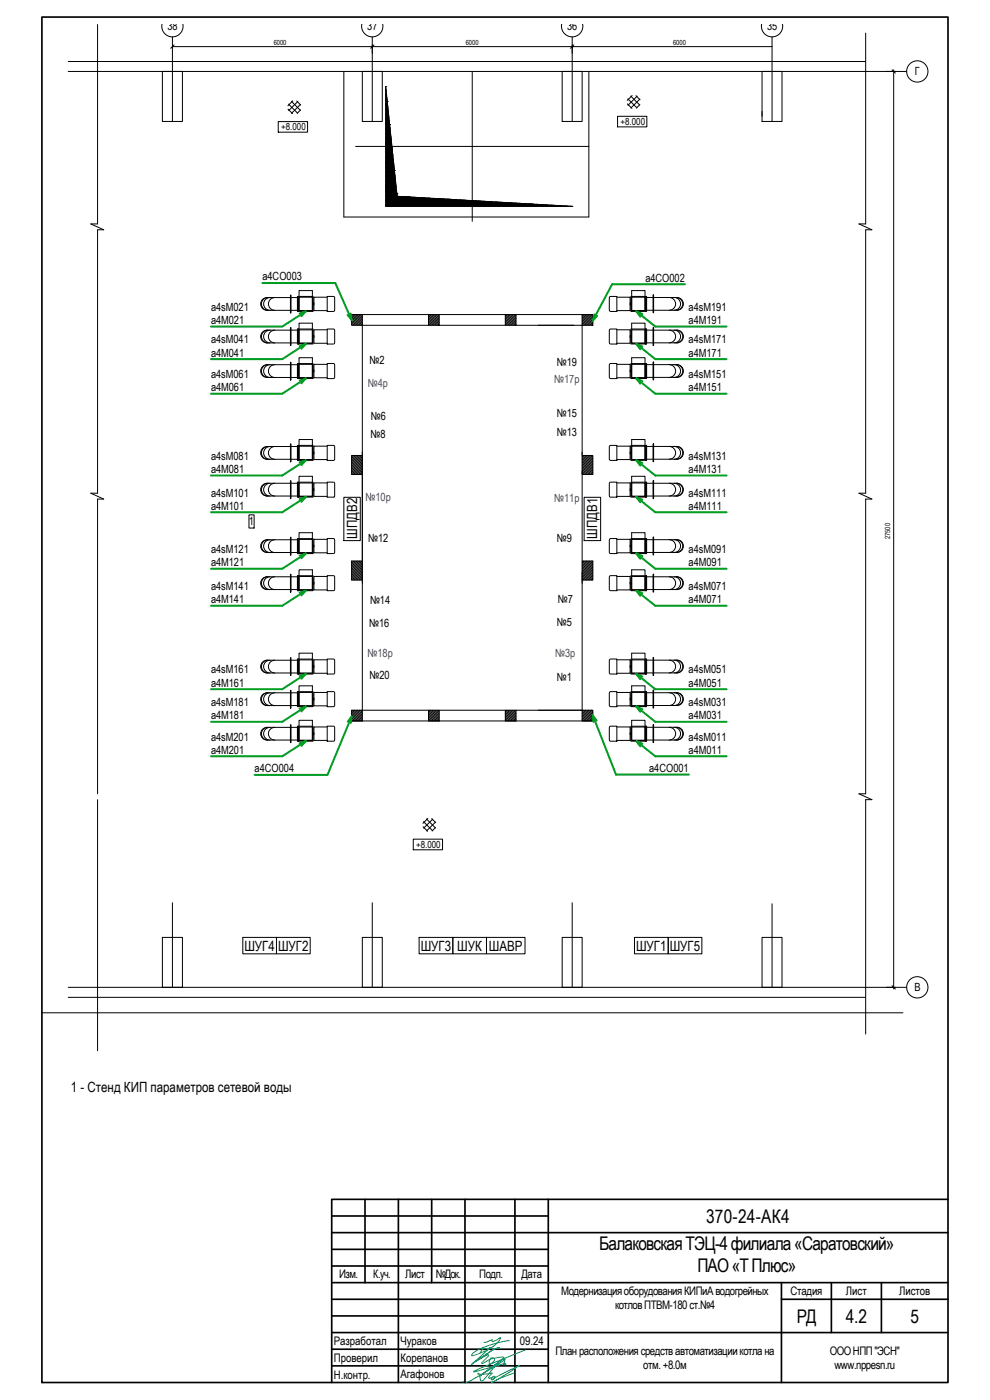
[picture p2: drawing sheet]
<svg xmlns="http://www.w3.org/2000/svg" width="297mm" height="420mm" viewBox="0 0 297 420" stroke-linecap="round" stroke-linejoin="round" font-family="sans-serif">
<defs><g id="words">
<g font-size="5.7">
<text x="211.9" y="366.9">370-24-АК4</text>
<text x="179.8" y="375.2">БалаковскаяТЭЦ-4филиала«Саратовский»</text>
<text x="209.2" y="381.8">ПАО«ТПлюс»</text>
<text x="239.1" y="396.9">РД</text>
<text x="253.8" y="396.9">4.2</text>
<text x="273.2" y="396.9">5</text>
</g>
<g font-size="4.2">
<text x="107.1" y="161.7" transform="rotate(-90 107.1 161.7)">ШПДВ2</text>
<text x="179.2" y="161.7" transform="rotate(-90 179.2 161.7)">ШПДВ1</text>
<text x="73.3" y="285.3">ШУГ4</text>
<text x="83.4" y="285.3">ШУГ2</text>
<text x="126.2" y="285.3">ШУГ3</text>
<text x="137.2" y="285.3">ШУК ШАВР</text>
<text x="190.8" y="285.3">ШУГ1</text>
<text x="201" y="285.3">ШУГ5</text>
<text x="21.3" y="327.8">1 - Стенд КИП параметров сетевой воды</text>
</g>
<g font-size="3.5">
<text x="101.8" y="383.6">Изм.</text>
<text x="112" y="383.6">К.уч.</text>
<text x="121.6" y="383.6">Лист</text>
<text x="130.8" y="383.6">№Док.</text>
<text x="143.8" y="383.6">Подп.</text>
<text x="156.4" y="383.6">Дата</text>
<text x="168.4" y="388.7">МодернизацияоборудованияКИПиАводогрейных</text>
<text x="237.2" y="388.7">Стадия</text>
<text x="253.8" y="388.7">Лист</text>
<text x="269.8" y="388.7">Листов</text>
<text x="184.5" y="392.8">котловПТВМ-180ст.№4</text>
<text x="100.1" y="403.7">Разработал</text>
<text x="120.1" y="403.6">Чураков</text>
<text x="156" y="403.8">09.24</text>
<text x="166.6" y="406.6">Планрасположениясредствавтоматизациикотлана</text>
<text x="249" y="406.6">ОООНПП&quot;ЭСН&quot;</text>
<text x="100.1" y="408.6">Проверил</text>
<text x="100.1" y="413.9">Н.контр.</text>
<text x="120.1" y="413.6">Агафонов</text>
<text x="120.1" y="408.8">Корепанов</text>
<text x="193" y="410.7">отм. +8.0м</text>
<text x="250.4" y="410.7">www.nppesn.ru</text>
</g>
<g font-size="3.4">
<text x="50.2" y="9">38</text>
<text x="110.2" y="9">37</text>
<text x="170.2" y="9">36</text>
<text x="230.1" y="9">35</text>
<text x="274.5" y="22.6">Г</text>
<text x="78.7" y="84.2">a4СО003</text>
<text x="193.7" y="84.5">a4СО002</text>
<text x="63.3" y="93.3">a4sM021</text>
<text x="206.6" y="93.3">a4sM191</text>
<text x="63.3" y="97.2">a4M021</text>
<text x="206.6" y="97.2">a4M191</text>
<text x="63.3" y="103">a4sM041</text>
<text x="63.3" y="107">a4M041</text>
<text x="206.6" y="103">a4sM171</text>
<text x="206.6" y="107">a4M171</text>
<text x="63.3" y="113.4">a4sM061</text>
<text x="110.9" y="109.2">№2</text>
<text x="167.1" y="109.7">№19</text>
<text x="206.6" y="113.4">a4sM151</text>
<text x="63.3" y="117.4">a4M061</text>
<text x="206.6" y="117.4">a4M151</text>
<text x="167.1" y="125.3">№15</text>
<text x="111.1" y="131.6">№8</text>
<text x="111.2" y="126">№6</text>
<text x="167.1" y="130.8">№13</text>
<text x="63.3" y="138">a4sM081</text>
<text x="206.6" y="138">a4sM131</text>
<text x="63.3" y="141.9">a4M081</text>
<text x="206.6" y="141.9">a4M131</text>
<text x="63.3" y="149">a4sM101</text>
<text x="206.6" y="149">a4sM111</text>
<text x="63.3" y="153">a4M101</text>
<text x="206.6" y="153">a4M111</text>
<text x="74.7" y="157.7">1</text>
<text x="63.3" y="165.9">a4sM121</text>
<text x="110.5" y="162.6">№12</text>
<text x="167.1" y="162.8">№9</text>
<text x="206.6" y="165.9">a4sM091</text>
<text x="63.3" y="169.9">a4M121</text>
<text x="206.6" y="169.9">a4M091</text>
<text x="63.3" y="177.1">a4sM141</text>
<text x="206.6" y="177.1">a4sM071</text>
<text x="63.3" y="181">a4M141</text>
<text x="111" y="181.4">№14</text>
<text x="167.3" y="181.1">№7</text>
<text x="206.6" y="181">a4M071</text>
<text x="110.7" y="188.2">№16</text>
<text x="167.1" y="187.9">№5</text>
<text x="63.3" y="202.1">a4sM161</text>
<text x="110.9" y="203.7">№20</text>
<text x="206.6" y="202.1">a4sM051</text>
<text x="63.3" y="206">a4M161</text>
<text x="167.1" y="204.4">№1</text>
<text x="206.6" y="206">a4M051</text>
<text x="63.3" y="211.9">a4sM181</text>
<text x="63.3" y="215.8">a4M181</text>
<text x="206.6" y="211.9">a4sM031</text>
<text x="206.6" y="215.8">a4M031</text>
<text x="63.3" y="222.3">a4sM201</text>
<text x="63.3" y="226.2">a4M201</text>
<text x="206.6" y="222.3">a4sM011</text>
<text x="206.6" y="226.2">a4M011</text>
<text x="76.4" y="231.8">a4СО004</text>
<text x="194.8" y="231.7">a4СО001</text>
<text x="274.3" y="297.5">В</text>
</g>
<g font-size="3.4" fill="#00f">
<text x="110.3" y="116.3">№4р</text>
<text x="166.3" y="114.9">№17р</text>
<text x="109.7" y="150.3">№10р</text>
<text x="166.3" y="150.5">№11р</text>
<text x="110.3" y="197.2">№18р</text>
<text x="166.6" y="197.2">№3р</text>
</g>
<g font-size="2.9">
<text x="84.4" y="39">+8.000</text>
<text x="186.2" y="37.4">+8.000</text>
<text x="124.9" y="254.4">+8.000</text>
</g>
<g font-size="2.1">
<text x="82.1" y="13.5">6000</text>
<text x="139.8" y="13.4">6000</text>
<text x="202" y="13.5">6000</text>
<text x="267" y="161.8" transform="rotate(-90 267 161.8)">27500</text>
</g>
</g></defs>
<g fill="none" stroke="#000" stroke-width=".5">
<path d="M12.6 5.1h271.8v409.8h-271.8zM109.5 359.9v25M119.5 359.9v55M129.5 359.9v25M139.5 359.9v55M154.5 359.9v55M164.5 359.9v55M284.4 359.9h-184.9v55M99.5 364.9h65M99.5 374.9h65M99.5 379.9h65M99.5 369.9h184.9"/>
<path d="M99.5 389.9h65M99.5 399.9h184.9M99.5 394.9h65M99.5 384.9h184.9M234.5 389.9h49.9M234.5 384.9v30M249.4 384.9v15M264.5 384.9v15M99.5 409.9h65M99.5 404.9h65"/>
</g>
<path d="M139 414.6l-.1 .3M147.6 414.9l4.9-2.8 3.4-2.4-5.5 2.8a3.8 3.8 0 0 1-2.6 1 .36 .36 0 0 1 .3-.5 .36 .36 0 0 1 .4 .5 .6 .6 0 0 1-.4 .6 .6 .6 0 0 1-.7-.3l.3-.4-1 .2a1.83 1.83 0 0 1 1-1.5h-.1a7.5 7.5 0 0 1-4.3 .1l.2-.1a1.22 1.22 0 0 1 .6 1.5 .56 .56 0 0 0 .2 .8 .56 .56 0 0 0 .8-.2l1.4-1.7a15.5 15.5 0 0 1 4.8-4.7h.2l.1 .2-3.4 2.3-6.8 4-1.7 .6M152.8 402.4a24.8 24.8 0 0 0-11 3.7l-.3 .7a14.6 14.6 0 0 0 8.4-4.7l.2-.7-2.1 1.2a.32 .32 0 0 1-.4-.2 .32 .32 0 0 1 .1-.4l-1.5 .7-1 .2M154.3 412l-3.8 1.4-3 1.5M157.5 405.2l-13.4 5.4-2.1 1.1 9.7-2.4 .1 .2-.3 .2-.4-.4 .3-.6a.46 .46 0 0 0-.1-.6 .46 .46 0 0 0-.5 0l-7 5 7.4-5.7-.6-.2-3.4 .6a.63 .63 0 0 1 1-.1 .63 .63 0 0 1-.1 1l-1.1 .6-.3-.4 .3-1-2.4 1.3v-.2l2-2.1-.2-.3-3.9 2.1 5.4-3.6 1.9-.6-1.9 .6-6.4 4.4 5.7-5.1-1.2 .4-.9-.3-1.1 1.6" fill="none" stroke="#008080" stroke-width=".3"/>
<g fill="none" stroke="#000" stroke-width=".3">
<path d="M20.5 18.5h239.2M29.3 7.4v59.8h-2.1l3.9 1.8h-1.8v79h-2.1l3.9 1.8h-1.8v88.4M48.6 7.3a3.2 3.2 0 0 0 3.1 3.8 3.2 3.2 0 0 0 3.2-3.8M51.7 14h179.9M51.7 11.1v25.3M52.2 13.5l-1 1M108.6 7.3a3.2 3.2 0 0 0 3.1 3.8 3.2 3.2 0 0 0 3.1-3.8M111.7 11.1v25.3M112.2 13.5l-1 1M168.5 7.3a3.2 3.2 0 0 0 3.2 3.8 3.2 3.2 0 0 0 3.1-3.8M171.7 11.1v25.4M172.2 13.5l-1 1"/>
<path d="M228.5 7.3a3.2 3.2 0 0 0 3.1 3.8 3.2 3.2 0 0 0 3.2-3.8M231.6 11.1v25.4M259.7 9.9v57.3h-2l3.9 1.8h-1.9v79h-2l3.9 1.8h-1.9v88.4h-2l3.9 1.8h-1.9v70.3M20.5 21.4h251.5M48.7 21.4h6v15h-6zM83.5 36.5h8.8v3.2h-8.8zM86.4 32.8l1.4 1.3M86.6 31.2l2.7 2.8M87.4 30.4l2.7 2.7M87.9 30.3l-1.5 1.4M89 30.3l1.2 1.2M89.3 30.5l-2.7 2.7"/>
<path d="M90.1 31.3l-2.6 2.7M90.2 33l-1 1M103.2 21.4v43.7h73.5v-43.7M108.7 21.4h6v15h-6zM115.7 26h.1M115.7 37.5h1.2M115.7 27.4h.2M115.7 28.9h.3M115.7 31.8h.6M115.7 33.2h.8M115.7 34.6h.9M115.7 36.1h1.1"/>
<path d="M115.7 38.9h1.4M115.7 30.3h.5M115.7 26l3.4 32.9 52.6 3h-56zM115.7 26.8h.1M115.7 28.3h.3M115.7 31.2h.5M115.7 32.6h.5M115.7 34h.5M115.7 35.5h.5M115.7 36.9h.5M115.7 38.4h.5M115.7 39.8h.5"/>
<path d="M115.7 29.7h.4M115.7 26.9h.1M115.7 28.4h.3M115.7 31.3h.5M115.7 32.7h.5M115.7 34.1h.5M115.7 35.6h.5M115.7 37h.5M115.7 38.5h.5M115.7 39.9h.5M115.7 29.8h.4M115.7 37.4h.5"/>
<path d="M115.7 27.3h.2M115.7 28.7h.3M115.7 31.6h.5M115.7 33.1h.5M115.7 34.5h.5M115.7 35.9h.5M115.7 38.8h.5M115.7 30.2h.5M115.7 27.1h.1M115.7 28.5h.3M115.7 31.4h.5M115.7 32.8h.5"/>
<path d="M115.7 34.3h.5M115.7 35.7h.5M115.7 37.1h.5M115.7 38.6h.5M115.7 30h.4M115.7 27.2h.1M115.7 28.6h.3M115.7 31.5h.5M115.7 33h.5M115.7 34.4h.5M115.7 35.8h.5M115.7 37.3h.5"/>
<path d="M115.7 30.1h.4M115.7 38.7h.5M115.7 26.7h.1M115.7 33.9h.8v.7M115.7 38.2h1.3M115.7 29.6h.4M115.8 27.4v.8M115.8 28.9v.7M115.8 30.3v.7M115.8 31.8v.7M115.8 33.2v.7M115.8 34.6v.7"/>
<path d="M115.8 36.1v.7M115.8 37.5v.7M115.8 38.9v.8M115.9 28.1l-.2 .1M115.9 28.9v.7M115.9 30.3v.7M115.9 31.8v.7M115.9 33.2v.7M115.9 34.6v.7M115.9 36.1v.7M115.9 37.5v.7M115.9 38.9v.8"/>
<path d="M116.1 29.2v.4M116.1 30.3v.7M116.1 31.8v.7M116.1 33.2v.7M116.1 34.6v.7M116.1 36.1v.7M116.1 37.5v.7M116.1 38.9v.8M116.2 30.4v31.5M116.2 36.2h.6M116.2 33.3h.3M116.2 30.4h.1"/>
<path d="M116.2 37.6h.7M116.2 39.1h.7M116.2 34.8h.4M116.2 31.9h.1M116.2 36.3h.6M116.2 33.4h.3M116.2 30.5h.1M116.2 34.9h.4M116.2 37.7h.7M116.2 39.2h.7M116.2 32h.2M116.2 38.1h.7"/>
<path d="M116.2 36.7h.6M116.2 33.8h.3M116.2 30.9h.1M116.2 35.2h.5M116.2 32.3h.2M116.2 39.5h.7M116.2 36.4h.6M116.2 33.5h.3M116.2 30.7h.1M116.2 35h.4M116.2 37.9h.7M116.2 39.3h.7"/>
<path d="M116.2 32.1h.2M116.2 36.6h.6M116.2 33.7h.3M116.2 30.8h.1M116.2 35.1h.5M116.2 32.2h.2M116.2 38h.7M116.2 39.4h.7M116.2 31h-.5M116.3 31.5v.3M116.3 32.5v.7M116.3 33.9v.7"/>
<path d="M116.3 35.3v.8M116.3 36.8v.7M116.3 38.2v.7M116.3 39.7v.7M116.4 32.5h-.7M116.4 32.7v.5M116.4 33.9v.7M116.4 35.3v.8M116.4 36.8v.7M116.4 38.2v.7M116.4 39.7v.7M116.5 35.3v.8"/>
<path d="M116.5 36.8v.7M116.5 38.2v.7M116.5 39.7v.7M116.6 35.3v.8M116.6 36.8v.7M116.6 38.2v.7M116.6 39.7v.7M116.7 35.3h-1M116.8 36.8v.7M116.8 38.2v.7M116.8 39.7v.7M116.8 36.8h-1.1"/>
<path d="M116.9 37.3v24.6M116.9 38.4h.1M116.9 39.8h.3M116.9 38.5h.1M116.9 39.9h.3M116.9 37.4h.1M116.9 38.8h.2M116.9 38.6h.1M116.9 38.7h.2M117 38.9v.8M117.1 39.6l-1.4 .1M141.7 21.4v45"/>
<path d="M168.7 21.4h6v15h-6zM185.3 34.9h8.8v3.2h-8.8zM188.2 31.2l1.4 1.3M188.4 29.7l2.7 2.7M189.3 28.8l2.6 2.7M189.7 28.7l-1.5 1.4M190.8 28.7l1.2 1.2M191.2 28.9l-2.8 2.7M192 29.8l-2.7 2.6M192 31.4l-1.1 1M228.6 21.4h6v15h-6zM228.6 33.4v1.5"/>
<path d="M267.7 21l.9 1M268.1 21v275.8M106.7 43.9h70M115.7 53.2h.5M115.7 40.4h1.5M115.7 45.4h2.1l-.1 .7M115.7 54.7h.5M115.7 56.1h.5M115.7 58.9h.5M115.7 41.8h1.7v.7M115.7 43.3h1.8M115.7 46.9h2.2"/>
<path d="M115.7 57.5h.5M115.7 48.3h2.3M115.7 49.7h2.5M115.7 51.2h2.6M115.7 52.6h2.8M115.7 59h.5M115.7 54.1h2.9M115.7 55.5h3.1M115.7 51.9h2.7M115.7 53.3h2.9M115.7 54.8h3M115.7 56.2h3.2"/>
<path d="M115.7 58.4h3.4M115.7 57.7h3.3M115.7 41.2h.5M115.7 42.7h.5M115.7 44.1h.5M115.7 45.6h.5M115.7 47h.5M115.7 48.4h.5M115.7 49.9h.5M115.7 51.3h.5M115.7 59.8h19.4v.7M115.7 52.7h.5"/>
<path d="M115.7 54.2h.5M115.7 55.6h.5M115.7 57.1h.5M115.7 58.5h.5M115.7 41.3h.5M115.7 42.8h.5M115.7 44.2h.5M115.7 45.7h.5M115.7 47.1h.5M115.7 59.9h.5M115.7 48.5h.5M115.7 50h.5"/>
<path d="M115.7 51.4h.5M115.7 52.9h.5M115.7 54.3h.5M115.7 55.7h.5M115.7 57.2h.5M115.7 58.6h.5M115.7 40.3h.5M115.7 41.7h.5M115.7 43.1h.5M115.7 44.6h.5M115.7 40h.5M115.7 46h.5"/>
<path d="M115.7 47.5h.5M115.7 41.5h.5M115.7 42.9h.5M115.7 48.9h.5M115.7 44.3h.5M115.7 50.3h.5M115.7 45.8h.5M115.7 47.2h.5M115.7 51.8h.5M115.7 48.7h.5M115.7 50.1h.5M115.7 51.5h.5"/>
<path d="M115.7 40.2h.5M115.7 53h.5M115.7 41.6h.5M115.7 43h.5M115.7 54.4h.5M115.7 55.9h.5M115.7 44.5h.5M115.7 57.3h.5M115.7 45.9h.5M115.7 47.4h.5M115.7 58.7h.5M115.7 48.8h.5"/>
<path d="M115.7 50.2h.5M115.7 41.1h1.6M115.7 42.5h1.8M115.7 51.7h.5M115.7 53.1h.5M115.7 54.5h.5M115.7 56h.5M115.7 57.4h.5M115.8 40.4v.7M115.8 41.8v.7M115.8 43.3v.7M115.8 44.7v.7"/>
<path d="M115.8 46.1v.8M115.8 47.6v.7M115.8 49v.7M115.8 50.5v.7M115.8 51.9v.7M115.8 53.3v.8M115.8 54.8v.7M115.8 56.2v.7M115.8 57.7v.7M115.8 59.1v.7M115.9 50.5v.7M115.9 51.9v.7"/>
<path d="M115.9 53.3v.8M115.9 54.8v.7M115.9 56.2v.7M115.9 57.7v.7M115.9 59.1v.7M115.9 40.4v.7M115.9 41.8v.7M115.9 43.3v.7M115.9 44.7v.7M115.9 46.1v.8M115.9 47.6v.7M115.9 49v.7"/>
<path d="M116.1 40.4v.7M116.1 41.8v.7M116.1 43.3v.7M116.1 44.7v.7M116.1 46.1v.8M116.1 47.6v.7M116.1 49v.7M116.1 50.5v.7M116.1 51.9v.7M116.1 53.3v.8M116.1 54.8v.7M116.1 56.2v.7"/>
<path d="M116.1 57.7v.7M116.1 59.1v.7M116.2 53.9h.7M116.2 55.4h.7M116.2 56.8h.7M116.2 58.3h.7M116.2 59.6h.7M116.2 59.7h.7M116.2 40.5h.7M116.2 42h.7M116.2 43.4h.7M116.2 44.8h.7"/>
<path d="M116.2 46.3h.7M116.2 47.7h.7M116.2 49.1h.7M116.2 50.6h.7M116.2 52h.7M116.2 53.5h.7M116.2 54.9h.7M116.2 56.3h.7M116.2 57.8h.7M116.2 59.2h.7M116.2 40.6h.7M116.2 42.1h.7"/>
<path d="M116.2 43.5h.7M116.2 44.9h.7M116.2 46.4h.7M116.2 47.8h.7M116.2 49.3h.7M116.2 50.7h.7M116.2 52.1h.7M116.2 53.6h.7M116.2 55h.7M116.2 56.5h.7M116.2 57.9h.7M116.2 59.3h.7"/>
<path d="M116.2 41h.7M116.2 42.4h.7M116.2 43.9h.7M116.2 45.3h.7M116.2 46.7h.7M116.2 40.7h.7M116.2 48.2h.7M116.2 42.2h.7M116.2 43.6h.7M116.2 49.6h.7M116.2 45.1h.7M116.2 46.5h.7"/>
<path d="M116.2 51.1h.7M116.2 47.9h.7M116.2 49.4h.7M116.2 52.5h.7M116.2 50.8h.7M116.2 52.3h.7M116.2 40.9h.7M116.2 53.7h.7M116.2 42.3h.7M116.2 43.8h.7M116.2 55.1h.7M116.2 56.6h.7"/>
<path d="M116.2 45.2h.7M116.2 46.6h.7M116.2 58h.7M116.2 48.1h.7M116.2 49.5h.7M116.2 50.9h.7M116.2 52.4h.7M116.2 53.8h.7M116.2 59.5h.7M116.2 55.3h.7M116.2 56.7h.7M116.2 58.1h.7"/>
<path d="M116.3 41.1v.7M116.3 42.5v.8M116.3 44v.7M116.3 45.4v.7M116.3 46.9v.7M116.3 48.3v.7M116.3 49.7v.8M116.3 51.2v.7M116.3 52.6v.7M116.3 54.1v.7M116.3 55.5v.7M116.3 56.9v.8"/>
<path d="M116.3 58.4v.7M116.3 59.8v.7M116.4 41.1v.7M116.4 42.5v.8M116.4 44v.7M116.4 45.4v.7M116.4 46.9v.7M116.4 48.3v.7M116.4 49.7v.8M116.4 51.2v.7M116.4 52.6v.7M116.4 54.1v.7"/>
<path d="M116.4 55.5v.7M116.4 56.9v.8M116.4 58.4v.7M116.4 59.8v.7M116.5 41.1v.7M116.5 42.5v.8M116.5 44v.7M116.5 45.4v.7M116.5 46.9v.7M116.5 48.3v.7M116.5 49.7v.8M116.5 51.2v.7"/>
<path d="M116.5 52.6v.7M116.5 54.1v.7M116.5 55.5v.7M116.5 56.9v.8M116.5 58.4v.7M116.5 59.8v.7M116.6 41.1v.7M116.6 42.5v.8M116.6 44v.7M116.6 45.4v.7M116.6 46.9v.7M116.6 48.3v.7"/>
<path d="M116.6 49.7v.8M116.6 51.2v.7M116.6 52.6v.7M116.6 54.1v.7M116.6 55.5v.7M116.6 56.9v.8M116.6 58.4v.7M116.6 59.8v.7M116.8 41.1v.7M116.8 42.5v.8M116.8 44v.7M116.8 45.4v.7"/>
<path d="M116.8 46.9v.7M116.8 48.3v.7M116.8 49.7v.8M116.8 51.2v.7M116.8 52.6v.7M116.8 54.1v.7M116.8 55.5v.7M116.8 56.9v.8M116.8 58.4v.7M116.8 59.8v.7M116.9 53.2h.7M116.9 54.7h.7"/>
<path d="M116.9 56.1h.7M116.9 58.9h.7M116.9 57.5h.7M116.9 59h.7M116.9 41.2h.4M116.9 42.7h.6M116.9 44.1h.7M116.9 45.6h.7M116.9 47h.7M116.9 48.4h.7M116.9 49.9h.7M116.9 51.3h.7"/>
<path d="M116.9 52.7h.7M116.9 54.2h.7M116.9 55.6h.7M116.9 57.1h.7M116.9 58.5h.7M116.9 41.3h.4M116.9 42.8h.6M116.9 44.2h.7v17.7M116.9 45.7h.7M116.9 47.1h.7M116.9 59.9h.7M116.9 48.5h.7"/>
<path d="M116.9 50h.7M116.9 51.4h.7M116.9 52.9h.7M116.9 54.3h.7M116.9 55.7h.7M116.9 57.2h.7M116.9 58.6h.7M116.9 40.3h.3M116.9 41.7h.5M116.9 43.1h.6M116.9 44.6h.7M116.9 40h.3"/>
<path d="M116.9 46h.7M116.9 47.5h.7M116.9 41.5h.4M116.9 42.9h.6M116.9 48.9h.7M116.9 44.3h.7M116.9 50.3h.7M116.9 45.8h.7M116.9 47.2h.7M116.9 51.8h.7M116.9 48.7h.7M116.9 50.1h.7"/>
<path d="M116.9 51.5h.7M116.9 53h.7M116.9 40.2h.3M116.9 54.4h.7M116.9 55.9h.7M116.9 41.6h.4M116.9 43h.6M116.9 44.5h.7M116.9 57.3h.7M116.9 45.9h.7M116.9 47.4h.7M116.9 58.7h.7"/>
<path d="M116.9 48.8h.7M116.9 50.2h.7M116.9 51.7h.7M116.9 53.1h.7M116.9 54.5h.7M116.9 56h.7M116.9 57.4h.7M117 40.4v.7M117 41.8v.7M117 43.3v.7M117 44.7v.7M117 46.1v.8"/>
<path d="M117 47.6v.7M117 49v.7M117 50.5v.7M117 51.9v.7M117 53.3v.8M117 54.8v.7M117 56.2v.7M117 57.7v.7M117 59.1v.7M117.1 40.4v.7M117.1 41.8v.7M117.1 43.3v.7"/>
<path d="M117.1 44.7v.7M117.1 46.1v.8M117.1 47.6v.7M117.1 49v.7M117.1 50.5v.7M117.1 51.9v.7M117.1 53.3v.8M117.1 54.8v.7M117.1 56.2v.7M117.1 57.7v.7M117.1 59.1v.7M117.3 40.7v.4"/>
<path d="M117.3 41.8v.7M117.3 43.3v.7M117.3 44.7v.7M117.3 46.1v.8M117.3 47.6v.7M117.3 49v.7M117.3 50.5v.7M117.3 51.9v.7M117.3 53.3v.8M117.3 54.8v.7M117.3 56.2v.7M117.3 57.7v.7"/>
<path d="M117.3 59.1v.7M117.4 43.3v.7M117.4 44.7v.7M117.4 46.1v.8M117.4 47.6v.7M117.4 49v.7M117.4 50.5v.7M117.4 51.9v.7M117.4 53.3v.8M117.4 54.8v.7M117.4 56.2v.7M117.4 57.7v.7"/>
<path d="M117.4 59.1v.7M117.5 50.5v.7M117.5 51.9v.7M117.5 53.3v.8M117.5 54.8v.7M117.5 56.2v.7M117.5 57.7v.7M117.5 59.1v.7M117.5 43.3v.7M117.5 44.7v.7M117.5 46.1v.8M117.5 47.6v.7"/>
<path d="M117.5 49v.7M117.6 53.9h.7M117.6 55.4h.7M117.6 56.8h.7M117.6 58.3h.7M117.6 59.6h.7M117.6 59.7h.7M117.6 44.8h.1M117.6 46.3h.2M117.6 47.7h.4M117.6 49.1h.5M117.6 50.6h.7"/>
<path d="M117.6 52h.7M117.6 53.5h.7M117.6 54.9h.7M117.6 56.3h.7M117.6 57.8h.7M117.6 59.2h.7M117.6 44.9h.1M117.6 46.4h.3M117.6 47.8h.4M117.6 49.3h.6M117.6 50.7h.7M117.6 52.1h.7"/>
<path d="M117.6 53.6h.7M117.6 55h.7M117.6 56.5h.7M117.6 57.9h.7M117.6 59.3h.7M117.6 45.3h.1M117.6 46.7h.3M117.6 48.2h.4M117.6 45.1h.1M117.6 49.6h.6M117.6 46.5h.3M117.6 51.1h.7v10.8"/>
<path d="M117.6 47.9h.4M117.6 49.4h.6M117.6 52.5h.7M117.6 50.8h.7M117.6 52.3h.7M117.6 53.7h.7M117.6 55.1h.7M117.6 56.6h.7M117.6 58h.7M117.6 45.2h.1M117.6 46.6h.3M117.6 48.1h.4"/>
<path d="M117.6 49.5h.6M117.6 50.9h.7M117.6 52.4h.7M117.6 53.8h.7M117.6 59.5h.7M117.6 55.3h.7M117.6 56.7h.7M117.6 58.1h.7M117.7 44.7h-2M117.7 46.9v.7M117.7 48.3v.7M117.7 49.7v.8"/>
<path d="M117.7 51.2v.7M117.7 52.6v.7M117.7 54.1v.7M117.7 55.5v.7M117.7 56.9v.8M117.7 58.4v.7M117.7 59.8v.7M117.8 46.1h-2.1M117.9 46.9v.7M117.9 48.3v.7M117.9 49.7v.8M117.9 51.2v.7"/>
<path d="M117.9 52.6v.7M117.9 54.1v.7M117.9 55.5v.7M117.9 56.9v.8M117.9 58.4v.7M117.9 59.8v.7M118 47.6h-2.3M118 48.3v.7M118 49.7v.8M118 51.2v.7M118 52.6v.7M118 54.1v.7"/>
<path d="M118 55.5v.7M118 56.9v.8M118 58.4v.7M118 59.8v.7M118.1 48.8v.2M118.1 49.7v.8M118.1 51.2v.7M118.1 52.6v.7M118.1 54.1v.7M118.1 55.5v.7M118.1 56.9v.8M118.1 58.4v.7"/>
<path d="M118.1 59.8v.7M118.1 49h-2.4M118.2 49.9v.6M118.2 51.2v.7M118.2 52.6v.7M118.2 54.1v.7M118.2 55.5v.7M118.2 56.9v.8M118.2 58.4v.7M118.2 59.8v.7M118.3 50.5h-2.6M118.3 53.2h.3"/>
<path d="M118.3 54.7h.4M118.3 56.1h.6M118.3 57.5h.7M118.3 51.2h.1M118.3 59h.8M118.3 51.3h.1M118.3 52.7h.2M118.3 54.2h.4M118.3 55.6h.5M118.3 57.1h.7M118.3 58.5h.8M118.3 59.9h.8"/>
<path d="M118.3 51.4h.1M118.3 52.9h.2M118.3 54.3h.4M118.3 55.7h.5M118.3 57.2h.7M118.3 58.6h.8M118.3 51.8h.1M118.3 51.5h.1M118.3 53h.2M118.3 54.4h.4M118.3 55.9h.5M118.3 57.3h.7"/>
<path d="M118.3 58.7h.8M118.3 51.7h.1M118.3 53.1h.3M118.3 54.5h.4M118.3 56h.6M118.3 57.4h.7M118.3 58.9h.8M118.4 52.2v.4M118.4 53.3v.8M118.4 54.8v.7M118.4 56.2v.7M118.4 57.7v.7"/>
<path d="M118.4 59.1v.7M118.6 53.4v.7M118.6 54.8v.7M118.6 56.2v.7M118.6 57.7v.7M118.6 59.1v.7M118.7 54.8v.7M118.7 56.2v.7M118.7 57.7v.7M118.7 59.1v.7M118.8 56.2v.7M118.8 57.7v.7"/>
<path d="M118.8 59.1v.7M118.9 56.8l-3.2 .1M118.9 57.7v.7M118.9 59.1v.7M119.1 58v3.9M119.1 58.3h.1M119.1 59.6h.7M119.1 59.7h.7M119.1 59.2h.7M119.1 59.3h.7M119.1 58h.1M119.1 59.5h.7"/>
<path d="M119.1 58.1h.1M119.2 58.9v.2M119.2 59.8v.7M119.3 58.9v.2M119.3 59.8v.7M119.4 58.9v.2M119.4 59.8v.7M119.5 58.9v.2M119.5 59.8v.7M119.7 58.9v.2M119.7 59.8v.7M119.8 59.9h.7"/>
<path d="M119.9 59.1v.7M120 59.1v.7M120.1 59.1v.7M120.2 59.1v.7M120.4 59.1v.7M120.5 59.6h.7M120.5 59.7h.7M120.5 59.2h.7M120.5 59.3h.7M120.5 59.5h.7M120.6 59v.1M120.6 59.8v.7"/>
<path d="M120.7 59v.1M120.7 59.8v.7M120.9 59v.1M120.9 59.8v.7M121 59v.1M121 59.8v.7M121.1 59v.1M121.1 59.8v.7M121.2 59v2.9M121.2 59.9h.7M121.3 59.1v.7M121.5 59.1v.7"/>
<path d="M121.6 59.1v.7M121.7 59.1v.7M121.8 59.1v.7M121.9 59.1v2.8M121.9 59.6h.8M121.9 59.7h.8M121.9 59.2h.8M121.9 59.3h.8M121.9 59.5h.8M122 59.1h.1M122 59.8v.7M122.2 59.1h.1"/>
<path d="M122.2 59.8v.7M122.3 59.1h.1M122.3 59.8v.7M122.4 59.1h.1M122.4 59.8v.7M122.5 59.1h.1M122.5 59.8v.7M122.7 59.1v2.8M122.7 59.1h-7M122.7 59.1h.1M122.7 59.9h.7M122.8 59.1v.7"/>
<path d="M122.9 59.1v.7M123 59.1v.7M123.1 59.1v.7M123.3 59.1v.7M123.4 59.1v2.8M123.4 59.6h.7M123.4 59.7h.7M123.4 59.2h.7M123.4 59.3h.7M123.4 59.5h.7M123.5 59.8v.7M123.6 59.8v.7"/>
<path d="M123.7 59.8v.7M123.8 59.8v.7M124 59.8v.7M124.1 59.2v2.7M124.1 59.9h.7M124.2 59.2v.6M124.3 59.2v.6M124.5 59.2v.6M124.6 59.2v.6M124.7 59.2v.6M124.8 59.2v2.7M124.8 59.6h.7"/>
<path d="M124.8 59.7h.7M124.8 59.3h.7M124.8 59.5h.7M124.9 59.8v.7M125.1 59.8v.7M125.2 59.8v.7M125.3 59.8v.7M125.4 59.8v.7M125.5 59.3v2.6M125.5 59.9h.8M125.6 59.3v.5M125.8 59.3v.5"/>
<path d="M125.9 59.3v.5M126 59.3v.5M126.1 59.3v.5M126.3 59.6h.7M126.3 59.7h.7M126.3 59.5h.7M126.4 59.8v.7M126.5 59.8v.7M126.6 59.8v.7M126.7 59.8v.7M126.8 59.3h-.5v2.6M126.9 59.8v.7"/>
<path d="M127 59.4v2.5M127 59.9h.7M127.1 59.4v.4M127.2 59.4v.4M127.3 59.4v.4M127.4 59.4v.4M127.6 59.4v.4M127.7 59.6h.7M127.7 59.7h.7M127.7 59.4v2.5M127.7 59.5h.7M127.8 59.8v.7"/>
<path d="M127.9 59.8v.7M128.1 59.8v.7M128.2 59.8v.7M128.3 59.8v.7M128.4 59.4v2.5M128.4 59.9h.7M128.5 59.4v.4M128.7 59.4v.4M128.8 59.5v.3M128.9 59.5v.3M129 59.5v.3M129.1 59.6h.8v2.3"/>
<path d="M129.1 59.7h.8M129.1 59.5v2.4M129.2 59.8v.7M129.4 59.8v.7M129.5 59.8v.7M129.6 59.8v.7M129.7 59.8v.7M129.9 59.9h.7M130 59.5v.3M130.1 59.5v.3M130.2 59.5v.3M130.3 59.5v.3"/>
<path d="M130.5 59.5v.3M130.6 59.7h.7M130.7 59.8v.7M130.8 59.8v.7M130.9 59.8v.7M131 59.6h-.4v2.3M131 59.8v.7M131.2 59.8v.7M131.3 59.6v2.3M131.3 59.9h.7M131.4 59.6v.2M131.5 59.6v.2"/>
<path d="M131.7 59.6v.2M131.8 59.6v.2M131.9 59.6v.2M132 59.7h.7v2.2M132 59.6v2.3M132.1 59.8v.7M132.2 59.8v.7M132.4 59.8v.7M132.5 59.8v.7M132.6 59.8v.7M132.7 59.9h.8M132.8 59.7v.1"/>
<path d="M133 59.7v.1M133.1 59.7v.1M133.2 59.7v.1M133.3 59.7v.1M133.5 59.7v2.2M133.6 59.8v.7M133.7 59.8v.7M133.8 59.8v.7M133.9 59.8v.7M134 59.8v.7M134.2 59.8v2.1M134.2 59.9h.7"/>
<path d="M134.3 59.8h.1M134.4 59.8h.1M134.5 59.8h.1M134.6 59.8h.1M134.8 59.8h.1M134.9 59.8v2.1M135 59.8v.7M135.3 59.8v.7M135.4 59.8v.7M135.5 59.8v.7M135.6 59.9h.7M135.6 59.8v2.1"/>
<path d="M136.3 59.9v2M136.4 59.9v.6M136.6 59.9v.6M136.7 59.9v.6M136.8 59.9v.6M136.9 59.9v.6M137.2 59.9l-.1 2M137.8 60v1.9M137.9 60v.5M138 60v.5M138.1 60v.5M115.7 61.5h.5"/>
<path d="M115.7 60.3h.5M115.7 60.4h.5M115.7 61.6h.5M115.7 60.5h31.9v.8M115.7 61.3h44.4v.6M115.7 61.7h.5M115.7 60.1h.5M115.7 61.8h.5M115.7 61.4h.5M115.7 60.2h.5M115.8 60.5v.8M115.9 60.5v.8"/>
<path d="M116.1 60.5v.8M116.2 60.9h.7M116.2 61h.7M116.2 61.1h.7M116.2 60.7h.7M116.2 60.8h.7M116.3 61.3v.6M116.4 61.3v.6M116.5 61.3v.6M116.6 61.3v.6M116.8 61.3v.6M116.9 61.5h.7"/>
<path d="M116.9 60.3h.7M116.9 60.4h.7M116.9 61.6h.7M116.9 61.7h.7M116.9 60.1h.7M116.9 61.8h.7M116.9 61.4h.7M116.9 60.2h.7M117 60.5v.8M117.1 60.5v.8M117.3 60.5v.8M117.4 60.5v.8"/>
<path d="M117.5 60.5v.8M117.6 60.9h.7M117.6 61h.7M117.6 61.1h.7M117.6 60.7h.7M117.6 60.8h.7M117.7 61.3v.6M117.9 61.3v.6M118 61.3v.6M118.1 61.3v.6M118.2 61.3v.6M118.3 61.5h.8"/>
<path d="M118.3 60.3h.8M118.3 60.4h.8M118.3 61.6h.8M118.3 61.7h.8M118.3 60.1h.8M118.3 61.8h.8M118.3 61.4h.8M118.3 60.2h.8M118.4 60.5v.8M118.6 60.5v.8M118.7 60.5v.8M118.8 60.5v.8"/>
<path d="M118.9 60.5v.8M119.1 60.9h.7M119.1 61h.7M119.1 61.1h.7M119.1 60.7h.7M119.1 60.8h.7M119.2 61.3v.6M119.3 61.3v.6M119.4 61.3v.6M119.5 61.3v.6M119.7 61.3v.6M119.8 61.9v-2.9h.7v2.9"/>
<path d="M119.8 61.5h.7M119.8 60.3h.7M119.8 60.4h.7M119.8 61.6h.7M119.8 61.7h.7M119.8 60.1h.7M119.8 61.8h.7M119.8 61.4h.7M119.8 60.2h.7M119.9 60.5v.8M120 60.5v.8M120.1 60.5v.8"/>
<path d="M120.2 60.5v.8M120.4 60.5v.8M120.5 60.9h.7M120.5 61h.7M120.5 61.1h.7M120.5 60.7h.7M120.5 60.8h.7M120.6 61.3v.6M120.7 61.3v.6M120.9 61.3v.6M121 61.3v.6M121.1 61.3v.6"/>
<path d="M121.2 61.5h.7M121.2 60.3h.7M121.2 60.4h.7M121.2 61.6h.7M121.2 61.7h.7M121.2 60.1h.7M121.2 61.8h.7M121.2 61.4h.7M121.2 60.2h.7M121.3 60.5v.8M121.5 60.5v.8M121.6 60.5v.8"/>
<path d="M121.7 60.5v.8M121.8 60.5v.8M121.9 60.9h.8M121.9 61h.8M121.9 61.1h.8M121.9 60.7h.8M121.9 60.8h.8M122 61.3v.6M122.2 61.3v.6M122.3 61.3v.6M122.4 61.3v.6M122.5 61.3v.6"/>
<path d="M122.7 61.5h.7M122.7 60.3h.7M122.7 60.4h.7M122.7 61.6h.7M122.7 61.7h.7M122.7 60.1h.7M122.7 61.8h.7M122.7 61.4h.7M122.7 60.2h.7M122.8 60.5v.8M122.9 60.5v.8M123 60.5v.8"/>
<path d="M123.1 60.5v.8M123.3 60.5v.8M123.4 60.9h.7M123.4 61h.7M123.4 61.1h.7M123.4 60.7h.7M123.4 60.8h.7M123.5 61.3v.6M123.6 61.3v.6M123.7 61.3v.6M123.8 61.3v.6M124 61.3v.6"/>
<path d="M124.1 61.5h.7M124.1 60.3h.7M124.1 60.4h.7M124.1 61.6h.7M124.1 61.7h.7M124.1 60.1h.7M124.1 61.8h.7M124.1 61.4h.7M124.1 60.2h.7M124.2 60.5v.8M124.3 60.5v.8M124.5 60.5v.8"/>
<path d="M124.6 60.5v.8M124.7 60.5v.8M124.8 60.9h.7M124.8 61h.7M124.8 61.1h.7M124.8 60.7h.7M124.8 60.8h.7M124.9 61.3v.6M125.1 61.3v.6M125.2 61.3v.6M125.3 61.3v.6M125.4 61.3v.6"/>
<path d="M125.5 61.5h.8M125.5 60.3h.8M125.5 60.4h.8M125.5 61.6h.8M125.5 61.7h.8M125.5 60.1h.8M125.5 61.8h.8M125.5 61.4h.8M125.5 60.2h.8M125.6 60.5v.8M125.8 60.5v.8M125.9 60.5v.8"/>
<path d="M126 60.5v.8M126.1 60.5v.8M126.3 60.9h.7M126.3 61h.7M126.3 61.1h.7M126.3 60.7h.7M126.3 60.8h.7M126.4 61.3v.6M126.5 61.3v.6M126.6 61.3v.6M126.7 61.3v.6M126.9 61.3v.6"/>
<path d="M127 61.5h.7M127 60.3h.7M127 60.4h.7M127 61.6h.7M127 61.7h.7M127 60.1h.7M127 61.8h.7M127 61.4h.7M127 60.2h.7M127.1 60.5v.8M127.2 60.5v.8M127.3 60.5v.8"/>
<path d="M127.4 60.5v.8M127.6 60.5v.8M127.7 60.9h.7M127.7 61h.7M127.7 61.1h.7M127.7 60.7h.7M127.7 60.8h.7M127.8 61.3v.6M127.9 61.3v.6M128.1 61.3v.6M128.2 61.3v.6M128.3 61.3v.6"/>
<path d="M128.4 61.5h.7M128.4 60.3h.7M128.4 60.4h.7M128.4 61.6h.7M128.4 61.7h.7M128.4 60.1h.7M128.4 61.8h.7M128.4 61.4h.7M128.4 60.2h.7M128.5 60.5v.8M128.7 60.5v.8M128.8 60.5v.8"/>
<path d="M128.9 60.5v.8M129 60.5v.8M129.1 60.9h.8M129.1 61h.8M129.1 61.1h.8M129.1 60.7h.8M129.1 60.8h.8M129.2 61.3v.6M129.4 61.3v.6M129.5 61.3v.6M129.6 61.3v.6M129.7 61.3v.6"/>
<path d="M129.9 61.5h.7M129.9 60.3h.7M129.9 60.4h.7M129.9 61.6h.7M129.9 61.7h.7M129.9 60.1h.7M129.9 61.8h.7M129.9 61.4h.7M129.9 60.2h.7M130 60.5v.8M130.1 60.5v.8M130.2 60.5v.8"/>
<path d="M130.3 60.5v.8M130.5 60.5v.8M130.6 60.9h.7M130.6 61h.7M130.6 61.1h.7M130.6 60.7h.7M130.6 60.8h.7M130.7 61.3v.6M130.8 61.3v.6M130.9 61.3v.6M131 61.3v.6M131.2 61.3v.6"/>
<path d="M131.3 61.5h.7M131.3 60.3h.7M131.3 60.4h.7M131.3 61.6h.7M131.3 61.7h.7M131.3 60.1h.7M131.3 61.8h.7M131.3 61.4h.7M131.3 60.2h.7M131.4 60.5v.8M131.5 60.5v.8M131.7 60.5v.8"/>
<path d="M131.8 60.5v.8M131.9 60.5v.8M132 60.9h.7M132 61h.7M132 61.1h.7M132 60.7h.7M132 60.8h.7M132.1 61.3v.6M132.2 61.3v.6M132.4 61.3v.6M132.5 61.3v.6M132.6 61.3v.6"/>
<path d="M132.7 61.5h.8M132.7 60.3h.8M132.7 60.4h.8M132.7 61.6h.8M132.7 61.7h.8M132.7 60.1h.8M132.7 61.8h.8M132.7 61.4h.8M132.7 60.2h.8M132.8 60.5v.8M133 60.5v.8M133.1 60.5v.8"/>
<path d="M133.2 60.5v.8M133.3 60.5v.8M133.5 60.9h.7M133.5 61h.7M133.5 61.1h.7M133.5 60.7h.7M133.5 60.8h.7M133.6 61.3v.6M133.7 61.3v.6M133.8 61.3v.6M133.9 61.3v.6M134 61.3v.6"/>
<path d="M134.2 61.5h.7M134.2 60.3h.7M134.2 60.4h.7M134.2 61.6h.7M134.2 61.7h.7M134.2 60.1h.7M134.2 61.8h.7M134.2 61.4h.7M134.2 60.2h.7M134.3 60.5v.8M134.4 60.5v.8M134.5 60.5v.8"/>
<path d="M134.6 60.5v.8M134.8 60.5v.8M134.9 60.9h.7M134.9 61h.7M134.9 61.1h.7M134.9 60.7h.7M134.9 60.8h.7M135 61.3v.6M135.1 61.3v.6M135.3 61.3v.6M135.4 61.3v.6M135.5 61.3v.6"/>
<path d="M135.6 61.5h.7M135.6 60.3h.7M135.6 60.4h.7M135.6 61.6h.7M135.6 61.7h.7M135.6 60.1h.7M135.6 61.8h.7M135.6 61.4h.7M135.6 60.2h.7M135.7 60.5v.8M135.8 60.5v.8M136 60.5v.8"/>
<path d="M136.1 60.5v.8M136.2 60.5v.8M136.3 60.9h.8M136.3 61h.8M136.3 61.1h.8M136.3 60.7h.8M136.3 60.8h.8M136.4 61.3v.6M136.6 61.3v.6M136.7 61.3v.6M136.8 61.3v.6M136.9 61.3v.6"/>
<path d="M137.1 61.5h.7M137.1 60.3h.7M137.1 60.4h.7M137.1 61.6h.7M137.1 61.7h.7M137.1 60.1h.7M137.1 61.8h.7M137.1 61.4h.7M137.1 60.2h.7M137.2 60.5v.8M137.3 60.5v.8M137.4 60.5v.8"/>
<path d="M137.5 60.5v.8M137.6 60.5v.8M137.8 60.9h.7M137.8 61h.7M137.8 61.1h.7M137.8 60.7h.7M137.8 60.8h.7M137.9 61.3v.6M138 61.3v.6M138.1 61.3v.6M138.2 60v.5M138.2 61.3v.6"/>
<path d="M138.4 60v.5M138.4 61.3v.6M138.5 61.5h.7M138.5 60.3h.7M138.5 60.4h.7M138.5 61.6h.7M138.5 61.7h.7M138.5 60v1.9M138.5 60.1h.7v1.8M138.5 61.8h.7M138.5 61.4h.7M138.5 60.2h.7"/>
<path d="M138.6 60.5v.8M138.7 60.5v.8M138.9 60.5v.8M139 60.5v.8M139.1 60.5v.8M139.2 60.9h.7M139.2 61h.7M139.2 61.1h.7M139.2 60.7h.7M139.2 60.8h.7M139.3 60.1v.4M139.3 61.3v.6"/>
<path d="M139.4 60.1v.4M139.4 61.3v.6M139.6 60.1v.4M139.6 61.3v.6M139.7 60.1v.4M139.7 61.3v.6M139.8 60.1v.4M139.8 61.3v.6M139.9 61.5h.8M139.9 60.3h.8M139.9 60.4h.8M139.9 61.6h.8"/>
<path d="M139.9 61.7h.8M139.9 60.1v1.8M139.9 61.8h.8M139.9 61.4h.8M139.9 60.2h.8v1.7M140 60.5v.8M140.2 60.5v.8M140.3 60.5v.8M140.4 60.5v.8M140.5 60.5v.8M140.7 60.9h.7M140.7 61h.7"/>
<path d="M140.7 61.1h.7M140.7 60.7h.7M140.7 60.8h.7M140.8 60.1v.4M140.8 61.3v.6M140.9 60.2v.3M140.9 61.3v.6M141 60.2v.3M141 61.3v.6M141.1 60.2v.3M141.1 61.3v.6M141.2 60.2v.3"/>
<path d="M141.2 61.3v.6M141.4 61.5h.7M141.4 60.3h.7M141.4 60.4h.7M141.4 61.6h.7M141.4 61.7h.7M141.4 60.2v1.7M141.4 61.8h.7M141.4 61.4h.7M141.5 60.5v.8M141.6 60.5v.8M141.7 60.5v.8"/>
<path d="M141.8 60.5v.8M142 60.5v.8M142.1 60.2v1.7M142.1 60.9h.7M142.1 61h.7M142.1 61.1h.7M142.1 60.7h.7M142.1 60.8h.7M142.2 60.2v.3M142.2 61.3v.6M142.3 60.2v.3M142.3 61.3v.6"/>
<path d="M142.5 60.2v.3M142.5 61.3v.6M142.6 60.2v.3M142.6 61.3v.6M142.7 60.3v.2M142.7 61.3v.6M142.8 61.5h.7M142.8 60.3h.6M142.8 60.4h.7M142.8 61.6h.7M142.8 61.7h.7M142.8 60.3v1.6"/>
<path d="M142.8 61.8h.7M142.8 61.4h.7M142.9 60.5v.8M143 60.5v.8M143.2 60.5v.8M143.3 60.5v.8M143.4 60.5v.8M143.5 60.3v.2M143.5 61.3v.6M143.5 60.9h.8M143.5 61h.8M143.5 61.1h.8"/>
<path d="M143.5 60.7h.8M143.5 60.5v.8M143.5 60.8h.8M143.6 60.3v.2M143.6 61.3v.6M143.8 60.3v.2M143.8 61.3v.6M143.9 60.3v.2M143.9 61.3v.6M144 60.3v.2M144 61.3v.6M144.1 60.3v.2"/>
<path d="M144.1 61.3v.6M144.3 61.5h.7M144.3 61.6h.7M144.3 61.7h.7M144.3 61.9v-1.5h.7v1.5M144.3 61.8h.7M144.3 61.4h.7M144.4 60.5v.8M144.5 60.5v.8M144.6 60.5v.8M144.7 60.5v.8M144.8 60.5v.8"/>
<path d="M145 60.9h.7M145 61h.7M145 61.1h.7M145 60.7h.7M145 60.8h.7M145.1 60.4v.1M145.1 61.3v.6M145.2 60.4v.1M145.2 61.3v.6M145.3 60.4v.1M145.3 61.3v.6M145.4 60.4v.1"/>
<path d="M145.4 61.3v.6M145.6 60.4v.1M145.6 61.3v.6M145.7 61.6h.7M145.7 61.7h.7M145.7 61.8h.7M145.7 60.4v1.5M145.7 61.4h.7M145.7 61.5h.7M145.8 60.5v.8M145.9 60.5v.8M146 60.5v.8"/>
<path d="M146.2 60.5v.8M146.3 60.5v.8M146.4 60.5v1.4M146.4 60.9h.7M146.4 61h.7M146.4 61.1h.7M146.4 60.7h.7M146.4 60.8h.7M146.5 60.5h.1M146.5 61.3v.6M146.6 60.5h.1M146.6 61.3v.6"/>
<path d="M146.8 60.5h.1M146.8 61.3v.6M146.9 60.5h.1M146.9 61.3v.6M147 60.5h.1M147 61.3v.6M147.1 61.6h.7M147.1 61.7h.7M147.1 61.8h.7M147.1 60.5v1.4M147.1 61.4h.7M147.1 61.5h.7"/>
<path d="M147.2 60.5v.8M147.4 60.5v.8M147.5 60.5v.8M147.7 60.5v.8M147.8 60.9h.8M147.8 61h.8M147.8 61.1h.8M147.8 60.7h.8M147.8 60.6v1.3M147.8 60.8h.8M148 61.3v.6M148.1 61.3v.6"/>
<path d="M148.2 61.3v.6M148.3 61.3v.6M148.4 61.3v.6M148.6 60.6v1.3M148.6 61.6h.7M148.6 61.7h.7M148.6 61.8h.7M148.6 61.4h.7M148.6 61.5h.7M148.7 60.6v.7M148.8 60.6v.7M148.9 60.6v.7"/>
<path d="M149 60.6v.7M149.2 60.6v.7M149.3 60.9h.7M149.3 61h.7M149.3 61.1h.7M149.3 60.7h.4M149.3 60.6v1.3M149.3 60.8h.7M149.4 61.3v.6M149.5 61.3v.6M149.6 61.3v.6M149.8 61.3v.6"/>
<path d="M149.9 61.3v.6M150 60.7v1.2M150 61.6h.7M150 61.7h.7M150 61.8h.7M150 61.4h.7M150 61.5h.7M150.1 60.7v.6M150.2 60.7v.6M150.4 60.7v.6M150.5 60.7v.6M150.6 60.7v.6"/>
<path d="M150.7 60.9h.7M150.7 61h.7M150.7 61.1h.7M150.8 61.3v.6M151 61.3v.6M151.1 61.3v.6M151.2 61.3v.6M151.3 61.3v.6M151.4 61.6h.8M151.4 61.7h.8M151.4 61.8h.8M151.4 61.9v-1.1h-.7v1.1"/>
<path d="M151.4 61.4h.8M151.4 61.5h.8M151.6 60.8v.5M151.7 60.8v.5M151.8 60.8v.5M151.9 60.8v.5M152 60.8v.5M152.2 60.9h.7M152.2 61h.7M152.2 61.1h.7M152.2 60.8v1.1M152.3 61.3v.6"/>
<path d="M152.4 61.3v.6M152.5 61.3v.6M152.6 61.3v.6M152.8 61.3v.6M152.9 60.8v1.1M152.9 61.6h.7M152.9 61.7h.7M152.9 61.8h.7M152.9 61.4h.7M152.9 61.5h.7M153 60.9v.4M153.1 60.9v.4"/>
<path d="M153.2 60.9v.4M153.4 60.9v.4M153.5 60.9v.4M153.6 61h.7M153.6 61.1h.7M153.7 61.3v.6M153.8 61.3v.6M153.8 60.9h-.2v1M154 61.3v.6M154.1 61.3v.6M154.2 61.3v.6M154.3 60.9v1"/>
<path d="M154.3 61.6h.7M154.3 61.7h.7M154.3 61.8h.7M154.3 61.4h.7M154.3 61.5h.7M154.4 60.9v.4M154.6 60.9v.4M154.7 60.9v.4M154.8 61v.3M154.9 61v.3M155 61h.8M155 61.1h.8"/>
<path d="M155 61v.9M155.2 61.3v.6M155.3 61.3v.6M155.4 61.3v.6M155.5 61.3v.6M155.6 61.3v.6M155.8 61v.9M155.8 61.6h.7M155.8 61.7h.7M155.8 61.8h.7M155.8 61.4h.7M155.8 61.5h.7"/>
<path d="M155.9 61v.3M156 61v.3M156.1 61v.3M156.2 61v.3M156.4 61v.3M156.5 61.1h.7M156.5 61v.9M156.6 61.3v.6M156.7 61.3v.6M156.8 61.3v.6M157 61.3v.6M157.1 61.3v.6"/>
<path d="M157.2 61.1v.8M157.2 61.6h.7M157.2 61.7h.7M157.2 61.8h.7M157.2 61.4h.7M157.2 61.5h.7M157.3 61.1v.2M157.4 61.1v.2M157.6 61.1v.2M157.7 61.1v.2M157.8 61.1v.2M158 61.1l-.1 .8"/>
<path d="M158 61.3v.6M158.2 61.3v.6M158.3 61.3v.6M158.4 61.3v.6M158.5 61.3v.6M158.6 61.2v.7M158.6 61.6h.8M158.6 61.7h.8M158.6 61.8h.8M158.6 61.4h.8M158.6 61.5h.8M158.7 61.2v.1"/>
<path d="M158.9 61.2v.1M159 61.2v.1M159.1 61.2v.1M159.2 61.2v.1M159.4 61.2v.7M159.5 61.3v.6M159.6 61.3v.6M159.7 61.3v.6M159.8 61.3v.6M160 61.3v.6M160.1 61.6h.7M160.1 61.7h.7"/>
<path d="M160.1 61.8h.7M160.1 61.4h.7M160.1 61.5h.7M160.8 61.3v.6M160.9 61.3v.6M161 61.3v.6M161.2 61.3v.6M161.3 61.3v.6M161.4 61.3v.6M161.5 61.6h.7M161.5 61.7h.7M161.5 61.8h.7"/>
<path d="M161.5 61.5h.7M162.2 61.4h-.7v.5M162.2 61.4v.5M162.3 61.4v.5M162.5 61.4v.5M162.6 61.4v.5M162.7 61.4v.5M162.8 61.4v.5M163 61.6h.7M163 61.7h.7M163 61.8h.7M163 61.4v.5"/>
<path d="M163 61.5h.7M163.7 61.5v.4M163.8 61.5v.4M163.9 61.5v.4M164 61.5v.4M164.1 61.5v.4M164.3 61.5v.4M164.4 61.6h.7v.3M164.4 61.7h.7M164.4 61.8h.7M164.4 61.5v.4M165.2 61.6v.3"/>
<path d="M165.4 61.6v.3M165.5 61.6v.3M165.6 61.6v.3M165.7 61.6v.3M165.8 61.7h.8M165.8 61.8h.8M166.3 61.6h-.5v.3M166.6 61.6v.3M166.7 61.6v.3M166.8 61.6v.3M166.9 61.7v.2M167 61.7v.2"/>
<path d="M167.2 61.7v.2M167.3 61.7h.7v.2M167.3 61.8h.7M167.3 61.7v.2M168.1 61.7v.2M168.2 61.7v.2M168.4 61.7v.2M168.5 61.7v.2M168.6 61.7v.2M168.7 61.8h.7M168.7 61.8v.1M169.4 61.8v.1"/>
<path d="M169.5 61.8v.1M169.7 61.8v.1M169.8 61.8v.1M169.9 61.8v.1M170 61.8v.1M170.5 61.8l-.3 .1M170.9 61.9h.1M171 61.9h.1M171.1 61.9h.1M171.2 61.9h.1M171.3 61.9h.1M171.5 61.9h.1"/>
<path d="M171.6 61.9h.1M80.3 99.1a1.92 1.92 0 0 0-1.9 1.9 1.92 1.92 0 0 0 1.9 1.9M80.3 89.3a1.92 1.92 0 0 0-1.9 1.9 1.92 1.92 0 0 0 1.9 1.9M81 99.1a1.92 1.92 0 0 0-1.9 1.9 1.92 1.92 0 0 0 1.9 1.9M81 89.3a1.92 1.92 0 0 0-1.9 1.9 1.92 1.92 0 0 0 1.9 1.9M82.4 99.1a1.92 1.92 0 0 0-1.9 1.9 1.92 1.92 0 0 0 1.9 1.9M82.4 89.3a1.92 1.92 0 0 0-1.9 1.9 1.92 1.92 0 0 0 1.9 1.9M87.1 99.1h-7a1.92 1.92 0 0 0-1.9 1.9 1.92 1.92 0 0 0 1.9 1.9h7M87.1 89.3h-7a1.92 1.92 0 0 0-1.9 1.9 1.92 1.92 0 0 0 1.9 1.9h7M87.1 98.3h.2v5.4h-.2zM87.1 88.5h.2v5.4h-.2zM87.3 99.1h1.9"/>
<path d="M87.3 89.3h1.9M87.3 93.1h1.9M89.4 98.7h-.2v4.5h.2M89.4 89h-.2v4.5h.2M89.4 89v4.5M89.4 98.7v4.5M89.4 93.5h.1M89.4 98.7h.1M89.4 89h.1M89.5 98.7h4.5v4.5h-4.5zM89.5 89h4.5v4.5h-4.5zM89.7 98.7v-1.7h4v1.7"/>
<path d="M89.7 89v-1.8h4v1.8M89.7 99h4v4h-4zM89.7 89.2h4v4h-4zM89.7 89.2v4M89.7 99v4M93.7 99v4h-4M93.7 89.2v4h-4M94 90.9h.2v.6h-.2M98.2 99h-4v4h4M98.2 98.7h1.8l.4 .3v3.8l-.2 .4-2 .1zM98.2 89.2h-4v4h4M98.2 89h1.8l.4 .2v3.9l-.2 .3-2 .1z"/>
<path d="M105.5 94.4h3.2v3.2h-3.2zM105.5 94.4h72.3l-3.1 3.2M105.8 94.4l-.3 .3M106.3 94.4l-.8 .8M106.7 94.4l-1.2 1.2M107.2 94.4l-1.7 1.7M107.6 94.4l-2.1 2.1M108.1 94.4l-2.6 2.6M108.6 94.4l-3.1 3.1M108.7 94.7l-2.9 2.9M108.7 95.2l-2.4 2.4M108.7 95.7l-1.9 1.9"/>
<path d="M108.7 96.1l-1.5 1.5M108.7 96.6l-1 1M108.7 97.1l-.5 .5M108.7 97.5l-.1 .1M108.7 97.6h19.9M108.7 97.6v115.5h19.9M128.6 94.4h3.2v3.2h-3.2zM129 94.4l-.4 .5M129.5 94.4l-.9 .9M129.9 94.4l-1.3 1.4M130.4 94.4l-1.8 1.9M130.9 94.4l-2.3 2.3"/>
<path d="M131.3 94.4l-2.7 2.8M131.8 94.5l-3.2 3.1M131.8 94.9l-2.7 2.7M131.8 95.4l-2.3 2.2M131.8 95.8l-1.8 1.8M131.8 96.3l-1.3 1.3M131.8 96.8l-.9 .8M131.8 97.2l-.4 .4M131.8 97.6h19.8M151.6 94.4h3.2v3.2h-3.2zM151.8 94.4l-.2 .2M152.3 94.4l-.7 .7"/>
<path d="M152.7 94.4l-1.1 1.1M153.2 94.4l-1.6 1.6M153.6 94.4l-2 2.1M154.1 94.4l-2.5 2.5M154.6 94.4l-3 3M154.8 94.6l-3 3M154.8 95.1l-2.5 2.5M154.8 95.6l-2 2M154.8 96l-1.6 1.6M154.8 96.5l-1.1 1.1M154.8 97l-.6 .6M154.8 97.4l-.2 .2"/>
<path d="M154.8 97.6h19.9v39M161.5 97.6h10.7M174.7 94.4h3.2v3.2h-3.2zM175 94.4l-.3 .4M175.5 94.4l-.8 .8M176 94.4l-1.3 1.3M176.4 94.4l-1.7 1.8M176.9 94.4l-2.2 2.2M177.4 94.4l-2.7 2.7M177.9 94.8l-2.8 2.8M177.9 95.3l-2.4 2.3M177.9 95.8l-1.9 1.8"/>
<path d="M177.9 96.2l-1.4 1.4M177.9 96.7l-1 .9M177.9 97.1l-.5 .5M177.9 97.6h.1M182.9 98.8l2.2-.1v4.6h-1.9l-.3-.3zM182.9 89.1l2.2-.1v4.5h-1.9l-.3-.3zM185.1 99h4v4h-4M185.1 89.2h4v4h-4M189.3 98.7h4.5v4.5h-4.5zM189.3 89h4.5v4.5h-4.5zM189.3 90.9h-.2v.6h.2M189.5 99v4h4"/>
<path d="M189.5 99h4v4h-4zM189.5 89.2v4h4M189.5 89.2h4v4h-4zM193.5 98.7v-1.7h-4v1.7M193.5 89v-1.8h-4v1.8M193.5 89.2v4M193.5 99v4M193.8 98.7h.1M193.8 89h.1M193.8 93.5h.1M193.8 98.7h.2v4.5h-.2M193.8 89h.2v4.5h-.2"/>
<path d="M193.8 89v4.5M193.8 98.7v4.5M194 99.1h1.9M194 93.1h1.9M194 89.3h1.9M195.9 98.3h.2v5.4h-.2zM195.9 88.5h.2v5.4h-.2zM196.1 99.1h7a1.91 1.91 0 0 1 1.9 1.9 1.91 1.91 0 0 1-1.9 1.9h-7M196.1 89.3h7a1.92 1.92 0 0 1 1.9 1.9 1.92 1.92 0 0 1-1.9 1.9h-7M200.8 99.1a1.91 1.91 0 0 1 1.9 1.9 1.91 1.91 0 0 1-1.9 1.9M200.8 89.3a1.92 1.92 0 0 1 1.9 1.9 1.92 1.92 0 0 1-1.9 1.9M202.3 99.1a1.91 1.91 0 0 1 1.9 1.9 1.91 1.91 0 0 1-1.9 1.9"/>
<path d="M202.3 89.3a1.92 1.92 0 0 1 1.9 1.9 1.92 1.92 0 0 1-1.9 1.9M202.9 99.1a1.91 1.91 0 0 1 2 1.9 1.91 1.91 0 0 1-2 1.9M202.9 89.3a1.92 1.92 0 0 1 2 1.9 1.92 1.92 0 0 1-2 1.9M80.3 109.5a1.92 1.92 0 0 0-1.9 1.9 1.92 1.92 0 0 0 1.9 1.9M81 109.5a1.92 1.92 0 0 0-1.9 1.9 1.92 1.92 0 0 0 1.9 1.9M82.4 109.5a1.92 1.92 0 0 0-1.9 1.9 1.92 1.92 0 0 0 1.9 1.9M87.1 109.5h-7a1.92 1.92 0 0 0-1.9 1.9 1.92 1.92 0 0 0 1.9 1.9h7M87.1 108.7h.2v5.3h-.2zM87.3 109.5h1.9M87.3 113.3h1.9M87.3 102.9h1.9M89.4 109.1h-.2v4.5h.2"/>
<path d="M89.4 109.1v4.5M89.4 113.6h.1M89.4 103.2h.1M89.4 109.1h.1M89.5 109.1h4.5v4.5h-4.5zM89.7 109.1v-1.7h4v1.7M89.7 109.3h4v4.1h-4zM89.7 109.3v4.1M93.7 109.3v4.1h-4M94 111.1h.2v.6h-.2M94 100.7h.2v.6h-.2M98.2 109.3h-4v4.1h4"/>
<path d="M98.2 109.1h1.8l.4 .2v3.9l-.2 .4h-2zM182.9 109.2l2.2-.1v4.5h-1.9l-.3-.2zM185.1 109.3h4v4.1h-4M189.3 109.1h4.5v4.5h-4.5zM189.3 111.1h-.2v.6h.2M189.3 100.7h-.2v.6h.2M189.5 109.3v4.1h4M189.5 109.3h4v4.1h-4zM193.5 109.1v-1.7h-4v1.7M193.5 109.3v4.1M193.8 109.1h.1M193.8 113.6h.1"/>
<path d="M193.8 103.2h.1M193.8 109.1h.2v4.5h-.2M193.8 109.1v4.5M194 109.4h1.9M194 113.3h1.9M194 102.9h1.9M195.9 108.7h.2v5.3h-.2zM196.1 109.4h7a1.92 1.92 0 0 1 1.9 1.9 1.92 1.92 0 0 1-1.9 2h-7M200.8 109.4a1.92 1.92 0 0 1 1.9 1.9 1.92 1.92 0 0 1-1.9 2M202.3 109.4a1.92 1.92 0 0 1 1.9 1.9 1.92 1.92 0 0 1-1.9 2M202.9 109.4a1.92 1.92 0 0 1 2 1.9 1.92 1.92 0 0 1-2 2M80.3 134a1.92 1.92 0 0 0-1.9 1.9 1.92 1.92 0 0 0 1.9 1.9"/>
<path d="M81 134a1.92 1.92 0 0 0-1.9 1.9 1.92 1.92 0 0 0 1.9 1.9M82.4 134a1.92 1.92 0 0 0-1.9 1.9 1.92 1.92 0 0 0 1.9 1.9M87.1 134h-7a1.92 1.92 0 0 0-1.9 1.9 1.92 1.92 0 0 0 1.9 1.9h7M87.1 133.2h.2v5.4h-.2zM87.3 134h1.9M87.3 137.8h1.9M89.4 133.7h.1M89.4 133.7h-.2v4.5h.2M89.4 133.7v4.5M89.4 138.2h.1M89.5 133.7h4.5v4.5h-4.5zM89.7 133.7v-1.8h4v1.8"/>
<path d="M89.7 133.9h4v4h-4zM89.7 133.9v4M93.7 133.9v4h-4M94 135.6h.2v.6h-.2M98.2 133.9h-4v4h4M98.2 133.7h1.8l.4 .2v3.9l-.2 .3-2 .1zM105.5 139.9l2.5 2.5M105.5 139.4l3 3M105.5 137.1l3.2 3.2M105.5 137.5l3.2 3.2M105.5 138l3.2 3.2M105.5 138.5l3.2 3.2"/>
<path d="M105.5 138.9l3.2 3.2M105.6 136.7l3.1 3.1M106 136.7l2.7 2.6M106.5 136.7l2.2 2.2M107 136.7l1.7 1.7M107.4 136.7l1.3 1.2M107.9 136.7l.8 .8M108.4 136.7l.3 .3M108.7 135.7v6.7h-3.2v-5.7h3.2M174.7 135.7v6.7h3.2v-5.7h-3.2M175 136.7l-.3 .3M175.5 136.7l-.8 .8"/>
<path d="M175.9 136.7l-1.2 1.2M176.4 136.7l-1.7 1.7M176.8 136.7l-2.1 2.2M177.3 136.7l-2.6 2.6M177.8 136.7l-3.1 3.1M177.9 137.1l-3.2 3.2M177.9 137.5l-3.2 3.2M177.9 138l-3.2 3.2M177.9 138.5l-3.2 3.2M177.9 138.9l-3.2 3.2M177.9 139.4l-3 3M177.9 139.9l-2.6 2.5"/>
<path d="M182.9 133.8l2.2-.1v4.5h-1.9l-.3-.3zM185.1 133.9h4v4h-4M189.3 133.7h4.5v4.5h-4.5zM189.3 135.6h-.2v.6h.2M189.5 133.9v4h4M189.5 133.9h4v4h-4zM193.5 133.7v-1.8h-4v1.8M193.5 133.9v4M193.8 133.7h.1M193.8 138.2h.1M193.8 133.7h.2v4.5h-.2M193.8 133.7v4.5"/>
<path d="M194 137.8h1.9M194 134h1.9M195.9 133.2h.2v5.4h-.2zM196.1 134h7a1.92 1.92 0 0 1 1.9 1.9 1.92 1.92 0 0 1-1.9 1.9h-7M200.8 134a1.92 1.92 0 0 1 1.9 1.9 1.92 1.92 0 0 1-1.9 1.9M202.3 134a1.92 1.92 0 0 1 1.9 1.9 1.92 1.92 0 0 1-1.9 1.9M202.9 134a1.92 1.92 0 0 1 2 1.9 1.92 1.92 0 0 1-2 1.9M74.7 154.5h1.5v4h-1.5zM80.3 145a1.92 1.92 0 0 0-1.9 1.9 1.92 1.92 0 0 0 1.9 2M81 145a1.92 1.92 0 0 0-1.9 1.9 1.92 1.92 0 0 0 1.9 2M82.4 145a1.92 1.92 0 0 0-1.9 1.9 1.92 1.92 0 0 0 1.9 2M87.1 145h-7a1.92 1.92 0 0 0-1.9 1.9 1.92 1.92 0 0 0 1.9 2h7"/>
<path d="M87.1 144.3h.2v5.3h-.2zM87.3 145h1.9M87.3 148.9h1.9M89.4 144.7h-.2v4.5h.2M89.4 144.7v4.5M89.4 149.2h.1M89.4 144.7h.1M89.5 144.7h4.5v4.5h-4.5zM89.7 144.7v-1.8h4v1.8M89.7 144.9h4v4.1h-4zM89.7 144.9v4.1M93.7 144.9v4.1h-4"/>
<path d="M94 146.7h.2v.5h-.2M98.2 144.7h1.8l.4 .2v3.9l-.2 .4h-2zM98.2 144.9h-4v4.1h4M103.2 149.2h4.9v13h-4.9zM105.5 142.2l.2 .2M105.5 141.7l.7 .7M105.5 141.3l1.1 1.1M105.5 140.8l1.6 1.6M105.5 140.3l2.1 2.1M174.7 141.3v27.1M175.3 149.2h4.9v13h-4.9zM177.9 140.3l-2.1 2.1"/>
<path d="M177.9 140.8l-1.6 1.6M177.9 141.3l-1.2 1.1M177.9 141.7l-.7 .7M177.9 142.2l-.2 .2M182.9 144.8l2.2-.1v4.5h-1.9l-.3-.2zM185.1 144.9h4v4.1h-4M189.3 144.7h4.5v4.5h-4.5zM189.3 146.7h-.2v.5h.2M189.5 144.9v4.1h4M189.5 144.9h4v4.1h-4zM193.5 144.7v-1.8h-4v1.8M193.5 144.9v4.1"/>
<path d="M193.8 144.7h.1M193.8 149.2h.1M193.8 144.7h.2v4.5h-.2M193.8 144.7v4.5M194 145h1.9M194 148.9h1.9M195.9 144.3h.2v5.3h-.2zM196.1 145h7a1.92 1.92 0 0 1 1.9 1.9 1.92 1.92 0 0 1-1.9 2h-7M200.8 145a1.92 1.92 0 0 1 1.9 1.9 1.92 1.92 0 0 1-1.9 2M202.3 145a1.92 1.92 0 0 1 1.9 1.9 1.92 1.92 0 0 1-1.9 2M202.9 145a1.92 1.92 0 0 1 2 1.9 1.92 1.92 0 0 1-2 2M80.3 173.1a1.92 1.92 0 0 0-1.9 1.9 1.92 1.92 0 0 0 1.9 1.9"/>
<path d="M80.3 162a1.92 1.92 0 0 0-1.9 1.9 1.92 1.92 0 0 0 1.9 1.9M81 173.1a1.92 1.92 0 0 0-1.9 1.9 1.92 1.92 0 0 0 1.9 1.9M81 162a1.92 1.92 0 0 0-1.9 1.9 1.92 1.92 0 0 0 1.9 1.9M82.4 162a1.92 1.92 0 0 0-1.9 1.9 1.92 1.92 0 0 0 1.9 1.9M82.4 173.1a1.92 1.92 0 0 0-1.9 1.9 1.92 1.92 0 0 0 1.9 1.9M87.1 172.3h.2v5.4h-.2zM87.1 162h-7a1.92 1.92 0 0 0-1.9 1.9 1.92 1.92 0 0 0 1.9 1.9h7M87.1 173.1h-7a1.92 1.92 0 0 0-1.9 1.9 1.92 1.92 0 0 0 1.9 1.9h7M87.1 161.2h.2v5.4h-.2zM87.3 173.1h1.9M87.3 176.9h1.9M87.3 162h1.9"/>
<path d="M87.3 165.8h1.9M89.4 177.3h.1M89.4 172.8h.1M89.4 161.7h-.2v4.4h.2M89.4 172.8h-.2v4.5h.2M89.4 161.7v4.4M89.4 172.8v4.5M89.4 166.1h.1M89.4 161.7h.1M89.5 172.8h4.5v4.5h-4.5zM89.5 161.7h4.5v4.4h-4.5zM89.7 172.8v-1.8h4v1.8"/>
<path d="M89.7 173h4v4h-4zM89.7 161.9h4v4h-4zM89.7 161.9v4M89.7 173v4M93.7 161.7v-1.8h-4v1.8M93.7 173v4h-4M93.7 161.9v4h-4M94 174.7h.2v.6h-.2M94 163.6h.2v.6h-.2M98.2 173h-4v4h4M98.2 172.8h1.8l.4 .2v3.9l-.2 .3-2 .1zM98.2 161.9h-4v4h4"/>
<path d="M98.2 161.6h1.8l.4 .3v3.8l-.2 .4h-2zM105.5 174l.1 .1M105.5 168.4v5.7h3.2M105.5 173.5l.5 .6M105.5 168.4h3.2v6.7M105.5 173.1l1 1M105.5 172.6l1.5 1.5M105.5 172.1l1.9 2M105.5 168.4l3.2 3.2M105.5 168.9l3.2 3.2M105.5 169.4l3.2 3.2M105.5 169.8l3.2 3.2"/>
<path d="M105.5 170.3l3.2 3.2M105.5 170.8l3.2 3.1M105.5 171.7l2.4 2.4M105.5 171.2l2.9 2.9M105.9 168.4l2.8 2.8M106.4 168.4l2.3 2.3M106.8 168.4l1.9 1.8M107.3 168.4l1.4 1.4M107.8 168.4l.9 .9M108.2 168.4l.5 .4M175.1 168.4l-.4 .4M175.6 168.4l-.9 .9"/>
<path d="M176.1 168.4l-1.4 1.4M176.5 168.4l-1.8 1.8M177 168.4l-2.3 2.3M177.5 168.4l-2.8 2.8M177.9 171.2l-2.9 2.9M177.9 171.7l-2.4 2.4M177.9 168.4l-3.2 3.2v41.5h-19.9l-3.2 3.2M177.9 168.9l-3.2 3.2M177.9 169.4l-3.2 3.2M177.9 169.8l-3.2 3.2M177.9 170.3l-3.2 3.2M177.9 170.8l-3.2 3.1"/>
<path d="M177.9 172.1l-2 2M177.9 172.6l-1.5 1.5M177.9 173.1l-1 1M177.9 168.4h-3.2v6.7M177.9 173.5l-.6 .6M177.9 168.4v5.7h-3.2M177.9 174l-.1 .1M182.9 172.9l2.2-.1v4.5h-1.9l-.3-.3zM182.9 161.8l2.2-.2v4.5h-1.9l-.3-.2zM185.1 173h4v4h-4M185.1 161.9h4v4h-4M189.3 174.7h-.2v.6h.2"/>
<path d="M189.3 163.6h-.2v.6h.2M189.3 172.8h4.5v4.5h-4.5zM189.3 161.7h4.5v4.4h-4.5zM189.5 173v4h4M189.5 173h4v4h-4zM189.5 161.9v4h4M189.5 161.9h4v4h-4zM193.5 172.8v-1.8h-4v1.8M193.5 161.7v-1.8h-4v1.8M193.5 161.9v4M193.5 173v4M193.8 161.7h.1"/>
<path d="M193.8 172.8h.1M193.8 166.1h.1M193.8 177.3h.1M193.8 172.8h.2v4.5h-.2M193.8 161.7h.2v4.4h-.2M193.8 161.7v4.4M193.8 172.8v4.5M194 173.1h1.9M194 176.9h1.9M194 165.8h1.9M194 162h1.9M195.9 172.3h.2v5.4h-.2z"/>
<path d="M195.9 161.2h.2v5.4h-.2zM196.1 173.1h7a1.92 1.92 0 0 1 1.9 1.9 1.92 1.92 0 0 1-1.9 1.9h-7M196.1 162h7a1.92 1.92 0 0 1 1.9 1.9 1.92 1.92 0 0 1-1.9 1.9h-7M200.8 173.1a1.92 1.92 0 0 1 1.9 1.9 1.92 1.92 0 0 1-1.9 1.9M200.8 162a1.92 1.92 0 0 1 1.9 1.9 1.92 1.92 0 0 1-1.9 1.9M202.3 162a1.92 1.92 0 0 1 1.9 1.9 1.92 1.92 0 0 1-1.9 1.9M202.3 173.1a1.92 1.92 0 0 1 1.9 1.9 1.92 1.92 0 0 1-1.9 1.9M202.9 162a1.92 1.92 0 0 1 2 1.9 1.92 1.92 0 0 1-2 1.9M202.9 173.1a1.92 1.92 0 0 1 2 1.9 1.92 1.92 0 0 1-2 1.9M80.3 198.1a1.92 1.92 0 0 0-1.9 2 1.92 1.92 0 0 0 1.9 1.9M81 198.1a1.92 1.92 0 0 0-1.9 2 1.92 1.92 0 0 0 1.9 1.9M82.4 198.1a1.92 1.92 0 0 0-1.9 2 1.92 1.92 0 0 0 1.9 1.9"/>
<path d="M87.1 198.1h-7a1.92 1.92 0 0 0-1.9 2 1.92 1.92 0 0 0 1.9 1.9h7M87.1 197.4h.2v5.3h-.2zM87.3 198.1h1.9M89.4 197.8h-.2v4.5h.2M89.4 197.8v4.5M89.4 197.8h.1M89.5 197.8h4.5v4.5h-4.5zM89.7 197.8v-1.8h4v1.8M89.7 198h4v4h-4zM89.7 198v4M93.7 198v4h-4M94 199.8h.2v.5h-.2"/>
<path d="M98.2 198h-4v4.1h4M98.2 197.8h1.8l.4 .2v3.9l-.2 .4h-2zM182.9 197.9l2.2-.1v4.5h-1.9l-.3-.2zM185.1 198h4v4.1h-4M189.3 197.8h4.5v4.5h-4.5zM189.3 199.8h-.2v.5h.2M189.5 198v4h4M189.5 198h4v4h-4zM193.5 197.8v-1.8h-4v1.8M193.5 198v4M193.8 197.8h.1M193.8 197.8h.2v4.5h-.2"/>
<path d="M193.8 197.8v4.5M194 198.1h1.9M195.9 197.4h.2v5.3h-.2zM196.1 198.1h7a1.92 1.92 0 0 1 1.9 1.9 1.92 1.92 0 0 1-1.9 2h-7M200.8 198.1a1.92 1.92 0 0 1 1.9 1.9 1.92 1.92 0 0 1-1.9 2M202.3 198.1a1.92 1.92 0 0 1 1.9 1.9 1.92 1.92 0 0 1-1.9 2M202.9 198.1a1.92 1.92 0 0 1 2 1.9 1.92 1.92 0 0 1-2 2M80.3 218.3a1.91 1.91 0 0 0-1.9 1.9 1.91 1.91 0 0 0 1.9 1.9M80.3 207.9a1.92 1.92 0 0 0-1.9 1.9 1.92 1.92 0 0 0 1.9 2M81 218.3a1.91 1.91 0 0 0-1.9 1.9 1.91 1.91 0 0 0 1.9 1.9M81 207.9a1.92 1.92 0 0 0-1.9 1.9 1.92 1.92 0 0 0 1.9 2M82.4 207.9a1.92 1.92 0 0 0-1.9 1.9 1.92 1.92 0 0 0 1.9 2"/>
<path d="M82.4 218.3a1.91 1.91 0 0 0-1.9 1.9 1.91 1.91 0 0 0 1.9 1.9M87.1 217.5h.2v5.4h-.2zM87.1 207.9h-7a1.92 1.92 0 0 0-1.9 1.9 1.92 1.92 0 0 0 1.9 2h7M87.1 218.3h-7a1.91 1.91 0 0 0-1.9 1.9 1.91 1.91 0 0 0 1.9 1.9h7M87.1 207.2h.2v5.3h-.2zM87.3 218.3h1.9M87.3 207.9h1.9M87.3 211.8h1.9M87.3 202h1.9M89.4 218h.1M89.4 207.6h-.2v4.5h.2M89.4 218h-.2v4.4h.2"/>
<path d="M89.4 207.6v4.5M89.4 218v4.4M89.4 212.1h.1M89.4 202.3h.1M89.4 207.6h.1M89.5 218h4.5v4.4h-4.5zM89.5 207.6h4.5v4.5h-4.5zM89.7 218v-1.8h4v1.8M89.7 207.6v-1.8h4v1.8M89.7 218.2h4v4h-4zM89.7 207.8h4v4h-4zM89.7 207.8v4"/>
<path d="M89.7 218.2v4M93.7 218.2v4h-4M93.7 207.8v4h-4M94 209.5h.2v.6h-.2M94 219.9h.2v.6h-.2M98.2 218.2h-4v4h4M98.2 217.9h1.8l.4 .3v3.8l-.2 .4h-2zM98.2 207.8h-4v4h4M98.2 207.6h1.8l.4 .2v3.9l-.2 .3-2 .1zM105.4 216.4h72.5M105.5 213.1h3.2v3.3h-3.2zM105.5 213.1v.1"/>
<path d="M106 213.1l-.5 .6M106.5 213.1l-1 1M106.9 213.1l-1.4 1.5M107.4 213.1l-1.9 2M107.9 213.1l-2.4 2.4M108.3 213.1l-2.8 2.9M108.7 213.3l-3.1 3.1M108.7 213.7l-2.6 2.7M108.7 214.2l-2.2 2.2M108.7 214.6l-1.7 1.8M108.7 215.1l-1.3 1.3M108.7 215.6l-.8 .8"/>
<path d="M108.7 216l-.3 .4M128.6 213.1h3.2v3.3h-3.2zM128.8 213.1l-.2 .3M129.2 213.1l-.6 .7M129.7 213.1l-1.1 1.2M130.2 213.1l-1.6 1.7M130.6 213.1l-2 2.1M131.1 213.1l-2.5 2.6M131.6 213.1l-3 3.1M131.8 213.1h19.8M131.8 213.4l-3 3M131.8 213.9l-2.5 2.5"/>
<path d="M131.8 214.4l-2 2M131.8 214.8l-1.6 1.6M131.8 215.3l-1.1 1.1M131.8 215.8l-.7 .6M131.8 216.2l-.2 .2M151.6 213.1h3.2v3.3h-3.2zM152 213.1l-.4 .5M152.5 213.1l-.9 .9M152.9 213.1l-1.3 1.4M153.4 213.1l-1.8 1.8M153.9 213.1l-2.3 2.3M154.3 213.1l-2.7 2.8"/>
<path d="M154.8 213.6l-2.7 2.8M154.8 214.1l-2.3 2.3M154.8 214.5l-1.8 1.9M154.8 215l-1.3 1.4M154.8 215.5l-.9 .9M154.8 215.9l-.4 .5M174.7 213.1h3.2v3.3h-3.2zM174.8 213.1l-.1 .2M175.2 213.1l-.5 .6M175.7 213.1l-1 1.1M176.2 213.1l-1.5 1.6M176.6 213.1l-1.9 2"/>
<path d="M177.1 213.1l-2.4 2.5M177.6 213.1l-2.9 2.9M177.9 213.3l-3.1 3.1M177.9 213.8l-2.6 2.6M177.9 214.3l-2.1 2.1M177.9 214.7l-1.7 1.7M177.9 215.2l-1.2 1.2M177.9 215.6l-.7 .8M177.9 216.1l-.3 .3M182.9 218.1l2.2-.2v4.5h-1.9l-.3-.2zM182.9 207.7l2.2-.1v4.5h-1.9l-.3-.3zM185.1 218.2h4v4h-4"/>
<path d="M185.1 207.8h4v4h-4M189.3 218h4.5v4.4h-4.5zM189.3 207.6h4.5v4.5h-4.5zM189.3 209.5h-.2v.6h.2M189.3 219.9h-.2v.6h.2M189.5 218.2v4h4M189.5 218.2h4v4h-4zM189.5 207.8v4h4M189.5 207.8h4v4h-4zM193.5 218v-1.8h-4v1.8M193.5 207.6v-1.8h-4v1.8M193.5 207.8v4"/>
<path d="M193.5 218.2v4M193.8 218h.1M193.8 207.6h.1M193.8 212.1h.1M193.8 202.3h.1M193.8 218h.2v4.4h-.2M193.8 207.6h.2v4.5h-.2M193.8 207.6v4.5M193.8 218v4.4M194 218.3h1.9M194 207.9h1.9M194 211.7h1.9"/>
<path d="M194 202h1.9M195.9 217.5h.2v5.4h-.2zM195.9 207.1h.2v5.4h-.2zM196.1 218.3h7a1.92 1.92 0 0 1 1.9 1.9 1.92 1.92 0 0 1-1.9 1.9h-7M196.1 207.9h7a1.92 1.92 0 0 1 1.9 1.9 1.92 1.92 0 0 1-1.9 1.9h-7M200.8 218.3a1.92 1.92 0 0 1 1.9 1.9 1.92 1.92 0 0 1-1.9 1.9M200.8 207.9a1.92 1.92 0 0 1 1.9 1.9 1.92 1.92 0 0 1-1.9 1.9M202.3 207.9a1.92 1.92 0 0 1 1.9 1.9 1.92 1.92 0 0 1-1.9 1.9M202.3 218.3a1.92 1.92 0 0 1 1.9 1.9 1.92 1.92 0 0 1-1.9 1.9M202.9 207.9a1.92 1.92 0 0 1 2 1.9 1.92 1.92 0 0 1-2 1.9M202.9 218.3a1.92 1.92 0 0 1 2 1.9 1.92 1.92 0 0 1-2 1.9M29.3 240v75.3"/>
<path d="M87.3 222.1h1.9M89.4 222.4h.1M193.8 222.4h.1M194 222.1h1.9M124 251.8h8.8v3.2h-8.8zM126.9 248.1l1.4 1.4M127.1 246.6l2.7 2.7M128 245.8l2.6 2.7M128.4 245.6l-1.5 1.5M129.5 245.7l1.2 1.2M129.9 245.8l-2.8 2.7M130.7 246.7l-2.7 2.7"/>
<path d="M130.7 248.3l-1.1 1.1M51.7 270.9v25.4M111.7 270.9v25.4M171.7 270.9v25.4M231.6 271.2v25.1M20.5 299.3h239.2M48.7 281.3h6v15h-6zM83 281.3h10.1v5h-10.1zM83 281.3h-10.1v5h10.1M108.7 281.3h6v15h-6zM125.8 281.3h10.1v5h-10.1zM135.9 281.3h10.1v5h-10.1z"/>
<path d="M146 281.3h11.5v5h-11.5zM168.7 281.3h6v15h-6zM190.4 281.3h10.1v5h-10.1zM200.5 281.3h10.1v5h-10.1zM228.6 281.3h6v15h-6zM267.7 295.8l.9 1M272 296.3h-251.5M12.6 304h258.3"/>
<circle cx="275.2" cy="21.4" r="3.2"/>
<circle cx="275.2" cy="296.3" r="3.2"/>
</g>
<g fill="none" stroke="#029e21" stroke-width=".6">
<path d="M78.8 84.9h21.8l4.9 11.1M91.7 93.5l-7 4.5h-21.4M91.7 93.5l-1.3 1.4M91.7 93.5l-1.8 .5M104.3 94.5l1.2 1.5M105.2 94.1l.3 1.9M178.3 94.3l-.4 1.9M179.2 94.8l-1.3 1.4M190.9 93.5l5.7 4.5h21.4M190.9 93.5l1.8 .7M190.9 93.5l1.2 1.5M205.5 85.3h-21.8l-5.8 10.9"/>
<path d="M91.7 113.6l-7 4.6h-21.4M91.7 103.2l-7 4.6h-21.4M91.7 113.6l-1.3 1.4M91.7 113.6l-1.8 .6M91.7 103.2l-1.3 1.5M91.7 103.2l-1.8 .6M190.9 113.6l5.7 4.6h21.4M190.9 103.2l5.7 4.6h21.4M190.9 113.6l1.8 .8M190.9 113.6l1.2 1.5M190.9 103.2l1.8 .8M190.9 103.2l1.2 1.6"/>
<path d="M91.7 138.2l-7 4.5h-21.4M91.7 138.2l-1.3 1.4M91.7 138.2l-1.8 .5M190.9 138.2l5.7 4.5h21.4M190.9 138.2l1.8 .7M190.9 138.2l1.2 1.5M91.7 149.2l-7 4.5h-21.4M91.7 149.2l-1.3 1.4M91.7 149.2l-1.8 .6M190.9 149.2l5.7 4.5h21.4M190.9 149.2l1.8 .8M190.9 149.2l1.2 1.5"/>
<path d="M91.7 177.3l-7 4.5h-21.4M91.7 166.1l-7 4.6h-21.4M91.7 177.3l-1.3 1.4M91.7 177.3l-1.8 .6M91.7 166.1l-1.3 1.5M91.7 166.1l-1.8 .6M190.9 177.3l5.7 4.5h21.4M190.9 166.1l5.7 4.6h21.4M190.9 177.3l1.8 .7M190.9 177.3l1.2 1.5M190.9 166.1l1.8 .8M190.9 166.1l1.2 1.6"/>
<path d="M91.7 212.1l-7 4.5h-21.4M91.7 202.3l-7 4.5h-21.4M91.7 212.1l-1.3 1.4M91.7 212.1l-1.8 .6M91.7 202.3l-1.3 1.4M91.7 202.3l-1.8 .6M105.5 215.1l-7.2 17.5h-21.9M105.5 215.1l-.2 1.9M105.5 215.1l-1.2 1.5M177.9 214.7l6.9 17.8h21.9M177.9 214.7l1.1 1.6M177.9 214.7l.2 1.9"/>
<path d="M190.9 212.1l5.7 4.5h21.4M190.9 202.3l5.7 4.5h21.4M190.9 212.1l1.8 .8M190.9 212.1l1.2 1.5M190.9 202.3l1.8 .8M190.9 202.3l1.2 1.5M91.7 222.4l-7 4.6h-21.4M91.7 222.4l-1.3 1.5M91.7 222.4l-1.8 .6M190.9 222.4l5.7 4.6h21.4M190.9 222.4l1.8 .8M190.9 222.4l1.2 1.6"/>
</g>
<use href="#words"/>
</svg>
